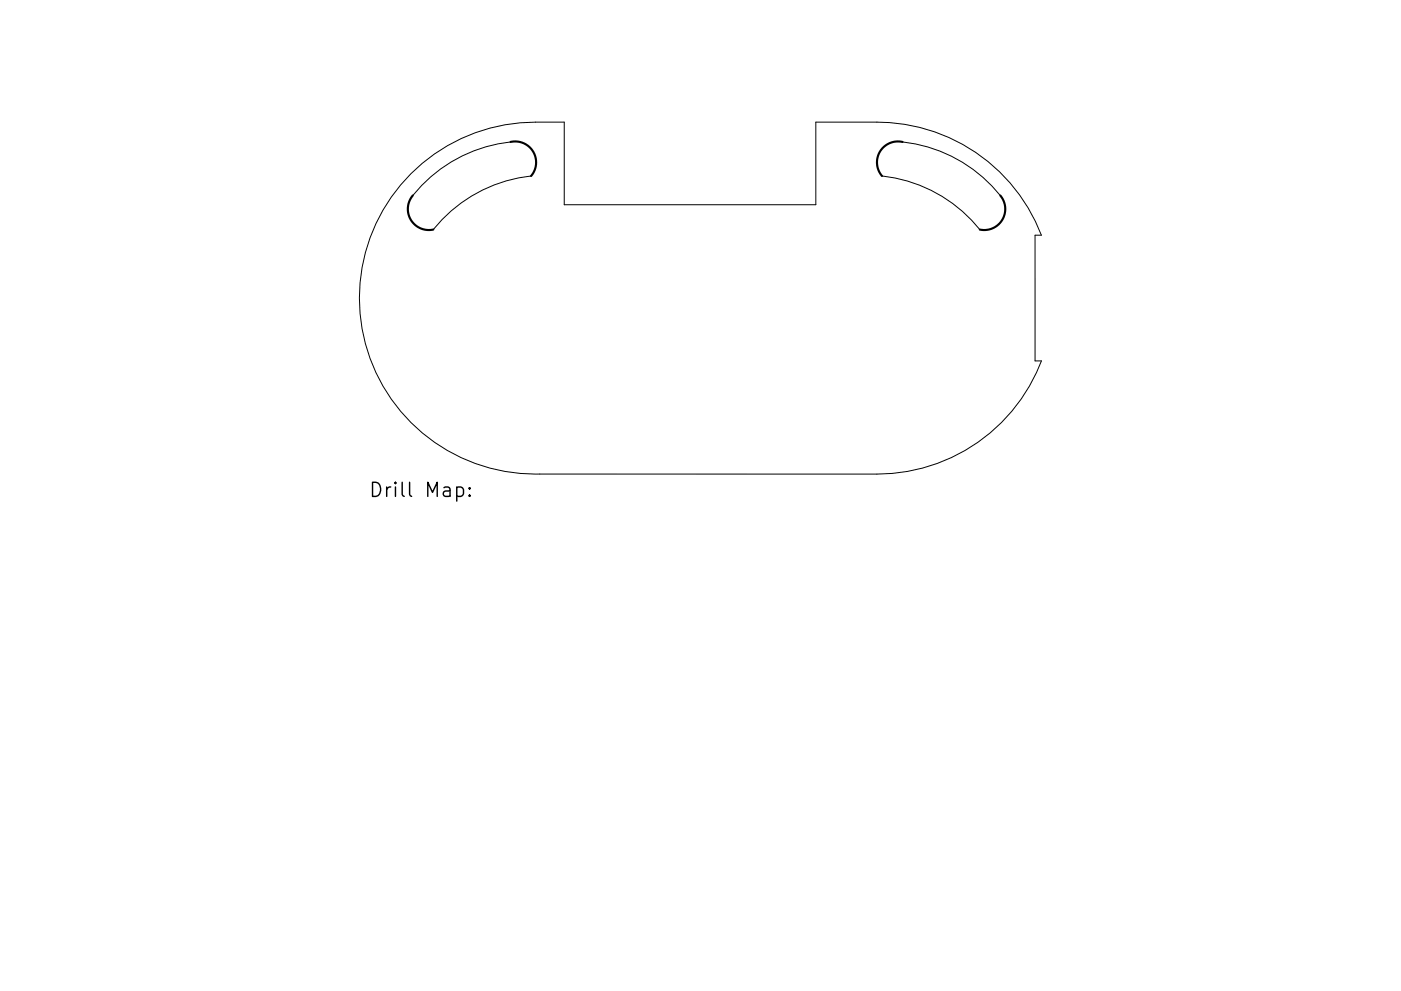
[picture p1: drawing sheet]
<svg xmlns="http://www.w3.org/2000/svg" width="297mm" height="210mm" viewBox="0 0 297 210" stroke-linecap="round" stroke-linejoin="round" font-family="sans-serif">
<defs><g id="words">
<text font-size="4.2" x="78.1" y="105.5">Drill Map:</text>
</g></defs>
<path d="M108.3 30.1a4.4 4.4 0 0 1 4.7 2.1 4.4 4.4 0 0 1-.4 5.1M191.3 30.1a4.4 4.4 0 0 0-4.7 2.1 4.4 4.4 0 0 0 .4 5.1M87.5 41.5a4.5 4.5 0 0 0-.4 5.2 4.5 4.5 0 0 0 4.8 2M212.1 41.5a4.5 4.5 0 0 1 .4 5.2 4.5 4.5 0 0 1-4.8 2" fill="none" stroke="#000" stroke-width=".45"/>
<path d="M87.1 36.8a37.3 37.3 0 0 1 26.4-10.9h6.1v17.5h53.4v-17.5h12.9a37.3 37.3 0 0 1 34.9 24h-1.3v26.7h1.3a37.3 37.3 0 0 1-34.9 24h-71.5a37.3 37.3 0 0 1-35.2-22.6 37.3 37.3 0 0 1 7.9-41.2zM108.3 30.1a30.8 30.8 0 0 0-20.8 11.4M112.6 37.3a30.8 30.8 0 0 0-20.7 11.4M187 37.3a30.8 30.8 0 0 1 20.7 11.4M191.3 30.1a30.8 30.8 0 0 1 20.8 11.4" fill="none" stroke="#000" stroke-width=".21"/>
<path d="M96.8 103.5l.9-.2 .6 .6v.8l-.3 .5-.3 .1-.9-.1M99.6 105l.1 .2-.1 .1-.2-.1 .2-.2v.3M99.6 103.5l.1 .1-.1 .1-.2-.1 .2-.1v.2" fill="none" stroke="#000" stroke-width=".3"/>
<use href="#words"/>
</svg>
